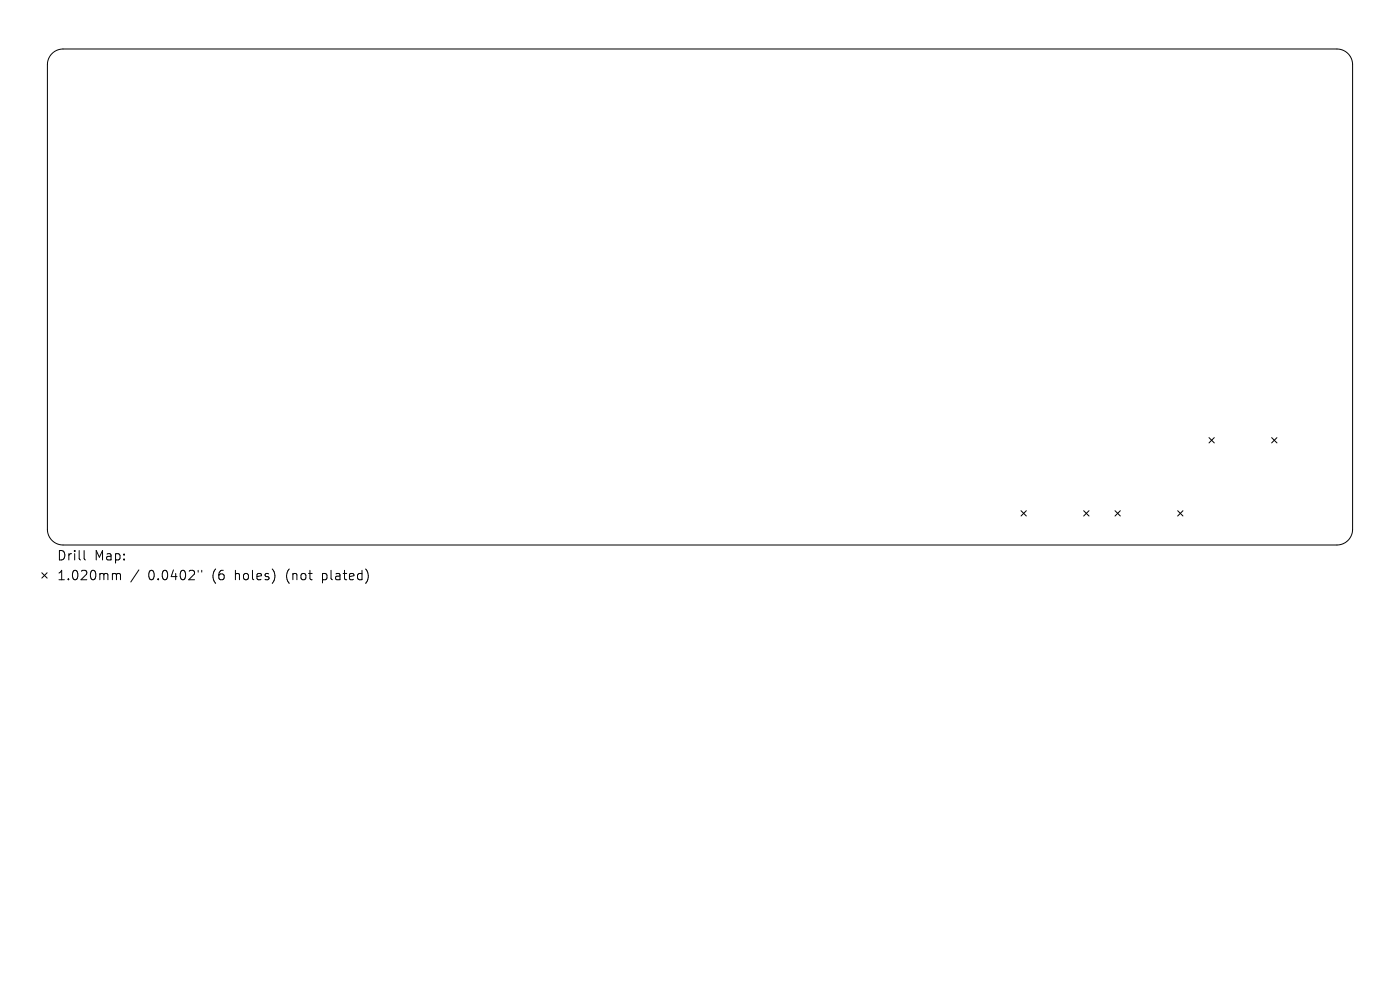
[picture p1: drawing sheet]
<svg xmlns="http://www.w3.org/2000/svg" width="297mm" height="210mm" viewBox="0 0 297 210" stroke-linecap="round" stroke-linejoin="round" font-family="sans-serif">
<defs><g id="words">
<g font-size="2.8">
<text x="12" y="119.2">Drill</text>
<text x="20" y="119.2">Map:</text>
<text x="12" y="123.4">1.020mm</text>
<text x="31.4" y="123.4">0.0402&quot;</text>
<text x="45.2" y="123.4">(6</text>
<text x="50.1" y="123.4">holes)</text>
<text x="61.2" y="123.4">(not</text>
<text x="69" y="123.4">plated)</text>
</g>
</g></defs>
<g fill="none" stroke="#000" stroke-width=".21">
<path d="M11.1 11.3l1-.6 1.3-.3h270.2a3.3 3.3 0 0 1 3.3 3.3v98.6a3.3 3.3 0 0 1-3.3 3.3h-270.2a3.3 3.3 0 0 1-3.3-3.3v-98.6l.3-1.5zM256.5 92.8l1.1 1.2M257.6 92.8l-1.1 1.2M269.8 92.8l1.1 1.2M270.9 92.8l-1.1 1.2M17.8 116.8v1.7l.3 .3M216.6 108.3l1.1 1.2M217.7 108.3l-1.1 1.2M229.9 108.3l1.1 1.2M231 108.3l-1.1 1.2M236.5 108.3l1.2 1.2M237.7 108.3l-1.2 1.2"/>
<path d="M249.8 108.3l1.2 1.2M251 108.3l-1.2 1.2M8.9 121.5l1.1 1.1M10 121.5l-1.1 1.1M24.1 121.6h.3l.3 .3M24.7 121.9l.3-.3 .5 .1 .1 1.3M24.7 121.9v1.1M29.5 120.9l-1.7 2.6M42 121v.4M42.8 121v.4"/>
</g>
<use href="#words"/>
</svg>
